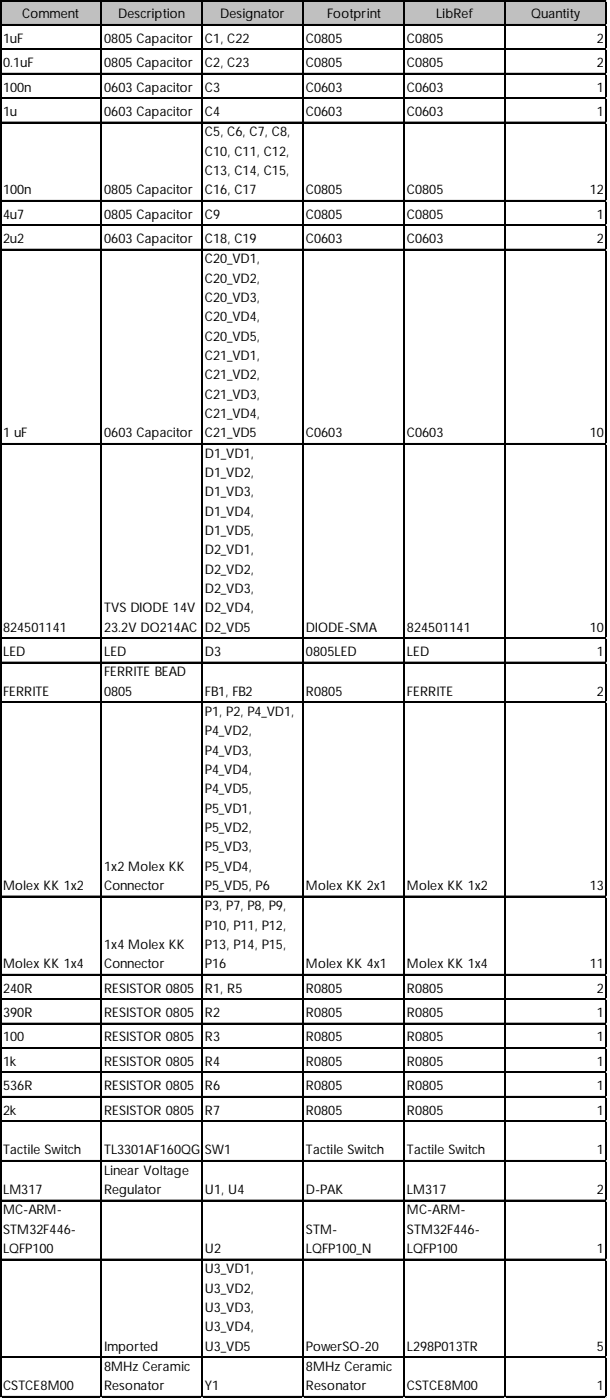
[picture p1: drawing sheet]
<svg xmlns="http://www.w3.org/2000/svg" width="108mm" height="247mm" viewBox="0 0 108 247" stroke-linecap="round" stroke-linejoin="round" font-family="sans-serif">
<defs><g id="words">
<g font-size="2.3">
<text x="3.9" y="3.2">Comment</text>
<text x="20.8" y="3.2">Description</text>
<text x="38.8" y="3.2">Designator</text>
<text x="57.7" y="3.2">Footprint</text>
<text x="77" y="3.2">LibRef</text>
<text x="93.7" y="3.2">Quantity</text>
<text x=".5" y="7.5">1uF</text>
<text x=".5" y="11.9">0.1uF</text>
<text x="18.3" y="7.5">0805 Capacitor</text>
<text x="18.3" y="11.9">0805 Capacitor</text>
<text x="36.2" y="7.5">C1, C22</text>
<text x="36.2" y="11.9">C2, C23</text>
<text x="54" y="7.5">C0805</text>
<text x="54" y="11.9">C0805</text>
<text x="71.8" y="7.5">C0805</text>
<text x="71.8" y="11.9">C0805</text>
<text x="105.3" y="7.5">2</text>
<text x="105.3" y="11.9">2</text>
<text x=".5" y="16.2">100n</text>
<text x="18.3" y="16.2">0603 Capacitor</text>
<text x="36.2" y="16.2">C3</text>
<text x="54" y="16.2">C0603</text>
<text x="71.8" y="16.2">C0603</text>
<text x="105.3" y="16.2">1</text>
<text x=".5" y="20.5">1u</text>
<text x="18.3" y="20.5">0603 Capacitor</text>
<text x="36.2" y="20.5">C4</text>
<text x="54" y="20.5">C0603</text>
<text x="71.8" y="20.5">C0603</text>
<text x="105.3" y="20.5">1</text>
<text x="36.2" y="24.1">C5, C6, C7, C8,</text>
<text x="36.2" y="27.5">C10, C11, C12,</text>
<text x=".5" y="34.3">100n</text>
<text x="18.3" y="34.3">0805 Capacitor</text>
<text x="36.2" y="30.9">C13, C14, C15,</text>
<text x="36.2" y="34.3">C16, C17</text>
<text x="54" y="34.3">C0805</text>
<text x="71.8" y="34.3">C0805</text>
<text x="104" y="34.3">12</text>
<text x=".5" y="38.6">4u7</text>
<text x="18.3" y="38.6">0805 Capacitor</text>
<text x="36.2" y="38.6">C9</text>
<text x="54" y="38.6">C0805</text>
<text x="71.8" y="38.6">C0805</text>
<text x="105.3" y="38.6">1</text>
<text x=".5" y="42.9">2u2</text>
<text x="18.3" y="42.9">0603 Capacitor</text>
<text x="36.2" y="42.9">C18, C19</text>
<text x="36.2" y="46.5">C20_VD1,</text>
<text x="54" y="42.9">C0603</text>
<text x="71.8" y="42.9">C0603</text>
<text x="105.3" y="42.9">2</text>
<text x="36.2" y="49.9">C20_VD2,</text>
<text x="36.2" y="53.3">C20_VD3,</text>
<text x="36.2" y="56.7">C20_VD4,</text>
<text x="36.2" y="60.1">C20_VD5,</text>
<text x="36.2" y="63.5">C21_VD1,</text>
<text x="36.2" y="66.9">C21_VD2,</text>
<text x="36.2" y="70.3">C21_VD3,</text>
<text x=".5" y="77.2">1 uF</text>
<text x="18.3" y="77.2">0603 Capacitor</text>
<text x="36.2" y="73.7">C21_VD4,</text>
<text x="36.2" y="77.2">C21_VD5</text>
<text x="54" y="77.2">C0603</text>
<text x="71.8" y="77.2">C0603</text>
<text x="104" y="77.2">10</text>
<text x="36.2" y="80.7">D1_VD1,</text>
<text x="36.2" y="84.1">D1_VD2,</text>
<text x="36.2" y="87.6">D1_VD3,</text>
<text x="36.2" y="91">D1_VD4,</text>
<text x="36.2" y="94.4">D1_VD5,</text>
<text x="36.2" y="97.8">D2_VD1,</text>
<text x="36.2" y="101.2">D2_VD2,</text>
<text x="36.2" y="104.6">D2_VD3,</text>
<text x=".5" y="111.4">824501141</text>
<text x="18.3" y="108">TVS DIODE 14V</text>
<text x="18.3" y="111.4">23.2V DO214AC</text>
<text x="36.2" y="108">D2_VD4,</text>
<text x="36.2" y="111.4">D2_VD5</text>
<text x="54" y="111.4">DIODE-SMA</text>
<text x="71.8" y="111.4">824501141</text>
<text x="104" y="111.4">10</text>
<text x=".5" y="115.7">LED</text>
<text x="18.3" y="115.7">LED</text>
<text x="18.3" y="119.3">FERRITE BEAD</text>
<text x="36.2" y="115.7">D3</text>
<text x="54" y="115.7">0805LED</text>
<text x="71.8" y="115.7">LED</text>
<text x="105.3" y="115.7">1</text>
<text x=".5" y="122.7">FERRITE</text>
<text x="18.3" y="122.7">0805</text>
<text x="36.2" y="122.7">FB1, FB2</text>
<text x="54" y="122.7">R0805</text>
<text x="71.8" y="122.7">FERRITE</text>
<text x="105.3" y="122.7">2</text>
<text x="36.2" y="126.3">P1, P2, P4_VD1,</text>
<text x="36.2" y="129.7">P4_VD2,</text>
<text x="36.2" y="133.1">P4_VD3,</text>
<text x="36.2" y="136.5">P4_VD4,</text>
<text x="36.2" y="139.9">P4_VD5,</text>
<text x="36.2" y="143.3">P5_VD1,</text>
<text x="36.2" y="146.8">P5_VD2,</text>
<text x="18.3" y="153.6">1x2 Molex KK</text>
<text x="36.2" y="150.2">P5_VD3,</text>
<text x="36.2" y="153.6">P5_VD4,</text>
<text x=".5" y="157">Molex KK 1x2</text>
<text x="18.3" y="157">Connector</text>
<text x="36.2" y="157">P5_VD5, P6</text>
<text x="36.2" y="160.6">P3, P7, P8, P9,</text>
<text x="54" y="157">Molex KK 2x1</text>
<text x="71.8" y="157">Molex KK 1x2</text>
<text x="104" y="157">13</text>
<text x="18.3" y="167.4">1x4 Molex KK</text>
<text x="36.2" y="164">P10, P11, P12,</text>
<text x="36.2" y="167.4">P13, P14, P15,</text>
<text x=".5" y="170.8">Molex KK 1x4</text>
<text x="18.3" y="170.8">Connector</text>
<text x="36.2" y="170.8">P16</text>
<text x="54" y="170.8">Molex KK 4x1</text>
<text x="71.8" y="170.8">Molex KK 1x4</text>
<text x="104" y="170.8">11</text>
<text x=".5" y="175.1">240R</text>
<text x=".5" y="179.4">390R</text>
<text x="18.3" y="175.1">RESISTOR 0805</text>
<text x="18.3" y="179.4">RESISTOR 0805</text>
<text x="36.2" y="175.1">R1, R5</text>
<text x="36.2" y="179.4">R2</text>
<text x="54" y="175.1">R0805</text>
<text x="54" y="179.4">R0805</text>
<text x="71.8" y="175.1">R0805</text>
<text x="71.8" y="179.4">R0805</text>
<text x="105.3" y="175.1">2</text>
<text x="105.3" y="179.4">1</text>
<text x=".5" y="183.7">100</text>
<text x="18.3" y="183.7">RESISTOR 0805</text>
<text x="36.2" y="183.7">R3</text>
<text x="54" y="183.7">R0805</text>
<text x="71.8" y="183.7">R0805</text>
<text x="105.3" y="183.7">1</text>
<text x=".5" y="188">1k</text>
<text x="18.3" y="188">RESISTOR 0805</text>
<text x="36.2" y="188">R4</text>
<text x="54" y="188">R0805</text>
<text x="71.8" y="188">R0805</text>
<text x="105.3" y="188">1</text>
<text x=".5" y="192.3">536R</text>
<text x=".5" y="196.6">2k</text>
<text x="18.3" y="192.3">RESISTOR 0805</text>
<text x="18.3" y="196.6">RESISTOR 0805</text>
<text x="36.2" y="192.3">R6</text>
<text x="36.2" y="196.6">R7</text>
<text x="54" y="192.3">R0805</text>
<text x="54" y="196.6">R0805</text>
<text x="71.8" y="192.3">R0805</text>
<text x="71.8" y="196.6">R0805</text>
<text x="105.3" y="192.3">1</text>
<text x="105.3" y="196.6">1</text>
<text x=".5" y="203.6">Tactile Switch</text>
<text x="18.3" y="203.6">TL3301AF160QG</text>
<text x="36.2" y="203.6">SW1</text>
<text x="54" y="203.6">Tactile Switch</text>
<text x="71.8" y="203.6">Tactile Switch</text>
<text x="105.3" y="203.6">1</text>
<text x="18.3" y="207.2">Linear Voltage</text>
<text x=".5" y="210.6">LM317</text>
<text x=".5" y="214.2">MC-ARM-</text>
<text x="18.3" y="210.6">Regulator</text>
<text x="36.2" y="210.6">U1, U4</text>
<text x="54" y="210.6">D-PAK</text>
<text x="71.8" y="210.6">LM317</text>
<text x="71.8" y="214.2">MC-ARM-</text>
<text x="105.3" y="210.6">2</text>
<text x=".5" y="217.6">STM32F446-</text>
<text x=".5" y="221">LQFP100</text>
<text x="36.2" y="221">U2</text>
<text x="54" y="217.6">STM-</text>
<text x="54" y="221">LQFP100_N</text>
<text x="71.8" y="217.6">STM32F446-</text>
<text x="71.8" y="221">LQFP100</text>
<text x="105.3" y="221">1</text>
<text x="36.2" y="224.6">U3_VD1,</text>
<text x="36.2" y="228">U3_VD2,</text>
<text x="36.2" y="231.4">U3_VD3,</text>
<text x="18.3" y="238.2">Imported</text>
<text x="36.2" y="234.8">U3_VD4,</text>
<text x="36.2" y="238.2">U3_VD5</text>
<text x="54" y="238.2">PowerSO-20</text>
<text x="71.8" y="238.2">L298P013TR</text>
<text x="105.3" y="238.2">5</text>
<text x=".5" y="245.2">CSTCE8M00</text>
<text x="18.3" y="241.8">8MHz Ceramic</text>
<text x="18.3" y="245.2">Resonator</text>
<text x="36.2" y="245.2">Y1</text>
<text x="54" y="241.8">8MHz Ceramic</text>
<text x="54" y="245.2">Resonator</text>
<text x="71.8" y="245.2">CSTCE8M00</text>
<text x="105.3" y="245.2">1</text>
</g>
</g></defs>
<path d="M.1 .1h107v4.4h-107z" fill="#c0c0c0"/>
<g fill="none" stroke="#000" stroke-width=".18">
<path d="M0 0v246.5M.1 0v246.5M.2 0h106.9M.2 .1h106.9M.2 4.3h106.9M.2 4.4h106.9M.2 8.6h106.9M.2 8.7h106.9M.2 12.9h106.9M.2 13h106.9M.2 17.2h106.9M.2 17.3h106.9"/>
<path d="M17.8 .2v246.3M17.9 .2v246.3M35.6 .2v246.3M35.7 .2v246.3M53.4 .2v246.3M53.5 .2v246.3M71.3 .2v246.3M89.1 .2v246.3M89.2 .2v246.3M106.9 .2v246.3M107 .2v246.3M.2 21.5h106.9"/>
<path d="M.2 21.6h106.9M.2 35.3h106.9M.2 35.4h106.9M.2 39.7h106.9M.2 44h106.9M.2 44.1h106.9M.2 78.2h106.9M.2 78.3h106.9M.2 112.5h106.9M.2 112.6h106.9M.2 116.8h106.9M.2 116.9h106.9"/>
<path d="M.2 123.8h106.9M.2 123.9h106.9M.2 158.1h106.9M.2 171.9h106.9M.2 172h106.9M.2 176.2h106.9M.2 176.3h106.9M.2 180.5h106.9M.2 180.6h106.9M.2 184.8h106.9M.2 184.9h106.9M.2 189.1h106.9"/>
<path d="M.2 189.2h106.9M.2 193.4h106.9M.2 193.5h106.9M.2 197.7h106.9M.2 197.8h106.9M.2 204.7h106.9M.2 204.8h106.9M.2 211.7h106.9M.2 211.8h106.9M.2 222.1h106.9M.2 222.2h106.9M.2 239.3h106.9"/>
<path d="M.2 239.4h106.9M.2 246.3h106.9M.2 246.4h106.9"/>
</g>
<path d="M0 246.5h.1" fill="none" stroke="#d4d4d4" stroke-width=".18"/>
<path d="M0 246.5h.2z" fill="#d4d4d4"/>
<path d="M17.8 246.5h.1" fill="none" stroke="#d4d4d4" stroke-width=".18"/>
<path d="M17.8 246.5h.2z" fill="#d4d4d4"/>
<path d="M35.6 246.5h.1" fill="none" stroke="#d4d4d4" stroke-width=".18"/>
<path d="M35.6 246.5h.2z" fill="#d4d4d4"/>
<path d="M53.4 246.5h.1" fill="none" stroke="#d4d4d4" stroke-width=".18"/>
<path d="M53.4 246.5h.2z" fill="#d4d4d4"/>
<path d="M71.3 246.5h.1" fill="none" stroke="#d4d4d4" stroke-width=".18"/>
<path d="M71.3 246.5h.1z" fill="#d4d4d4"/>
<path d="M89.1 246.5h.1" fill="none" stroke="#d4d4d4" stroke-width=".18"/>
<path d="M89.1 246.5h.1z" fill="#d4d4d4"/>
<path d="M106.9 246.5h.1" fill="none" stroke="#d4d4d4" stroke-width=".18"/>
<path d="M106.9 246.5h.2z" fill="#d4d4d4"/>
<path d="M107.1 0h.1" fill="none" stroke="#d4d4d4" stroke-width=".18"/>
<path d="M107.1 0v.2z" fill="#d4d4d4"/>
<path d="M107.1 4.3h.1" fill="none" stroke="#d4d4d4" stroke-width=".18"/>
<path d="M107.1 4.3v.2z" fill="#d4d4d4"/>
<path d="M107.1 8.6h.1" fill="none" stroke="#d4d4d4" stroke-width=".18"/>
<path d="M107.1 8.6v.2z" fill="#d4d4d4"/>
<path d="M107.1 12.9h.1" fill="none" stroke="#d4d4d4" stroke-width=".18"/>
<path d="M107.1 12.9v.2z" fill="#d4d4d4"/>
<path d="M107.1 17.2h.1" fill="none" stroke="#d4d4d4" stroke-width=".18"/>
<path d="M107.1 17.2v.2z" fill="#d4d4d4"/>
<path d="M107.1 21.5h.1" fill="none" stroke="#d4d4d4" stroke-width=".18"/>
<path d="M107.1 21.5v.2z" fill="#d4d4d4"/>
<path d="M107.1 35.3h.1" fill="none" stroke="#d4d4d4" stroke-width=".18"/>
<path d="M107.1 35.3v.2z" fill="#d4d4d4"/>
<path d="M107.1 39.7h.1" fill="none" stroke="#d4d4d4" stroke-width=".18"/>
<path d="M107.1 39.7v.1z" fill="#d4d4d4"/>
<path d="M107.1 44h.1" fill="none" stroke="#d4d4d4" stroke-width=".18"/>
<path d="M107.1 44v.1z" fill="#d4d4d4"/>
<path d="M107.1 78.2h.1" fill="none" stroke="#d4d4d4" stroke-width=".18"/>
<path d="M107.1 78.2v.2z" fill="#d4d4d4"/>
<path d="M107.1 112.5h.1" fill="none" stroke="#d4d4d4" stroke-width=".18"/>
<path d="M107.1 112.5v.2z" fill="#d4d4d4"/>
<path d="M107.1 116.8h.1" fill="none" stroke="#d4d4d4" stroke-width=".18"/>
<path d="M107.1 116.8v.2z" fill="#d4d4d4"/>
<path d="M107.1 123.8h.1" fill="none" stroke="#d4d4d4" stroke-width=".18"/>
<path d="M107.1 123.8v.2z" fill="#d4d4d4"/>
<path d="M107.1 158.1h.1" fill="none" stroke="#d4d4d4" stroke-width=".18"/>
<path d="M107.1 158.1v.1z" fill="#d4d4d4"/>
<path d="M107.1 171.9h.1" fill="none" stroke="#d4d4d4" stroke-width=".18"/>
<path d="M107.1 171.9v.1z" fill="#d4d4d4"/>
<path d="M107.1 176.2h.1" fill="none" stroke="#d4d4d4" stroke-width=".18"/>
<path d="M107.1 176.2v.1z" fill="#d4d4d4"/>
<path d="M107.1 180.5h.1" fill="none" stroke="#d4d4d4" stroke-width=".18"/>
<path d="M107.1 180.5v.2z" fill="#d4d4d4"/>
<path d="M107.1 184.8h.1" fill="none" stroke="#d4d4d4" stroke-width=".18"/>
<path d="M107.1 184.8v.2z" fill="#d4d4d4"/>
<path d="M107.1 189.1h.1" fill="none" stroke="#d4d4d4" stroke-width=".18"/>
<path d="M107.1 189.1v.2z" fill="#d4d4d4"/>
<path d="M107.1 193.4h.1" fill="none" stroke="#d4d4d4" stroke-width=".18"/>
<path d="M107.1 193.4v.2z" fill="#d4d4d4"/>
<path d="M107.1 197.7h.1" fill="none" stroke="#d4d4d4" stroke-width=".18"/>
<path d="M107.1 197.7v.2z" fill="#d4d4d4"/>
<path d="M107.1 204.7h.1" fill="none" stroke="#d4d4d4" stroke-width=".18"/>
<path d="M107.1 204.7v.2z" fill="#d4d4d4"/>
<path d="M107.1 211.7h.1" fill="none" stroke="#d4d4d4" stroke-width=".18"/>
<path d="M107.1 211.7v.2z" fill="#d4d4d4"/>
<path d="M107.1 222.1h.1" fill="none" stroke="#d4d4d4" stroke-width=".18"/>
<path d="M107.1 222.1v.2z" fill="#d4d4d4"/>
<path d="M107.1 239.3h.1" fill="none" stroke="#d4d4d4" stroke-width=".18"/>
<path d="M107.1 239.3v.2z" fill="#d4d4d4"/>
<path d="M107.1 246.3h.1" fill="none" stroke="#d4d4d4" stroke-width=".18"/>
<path d="M107.1 246.3v.2z" fill="#d4d4d4"/>
<use href="#words"/>
</svg>
